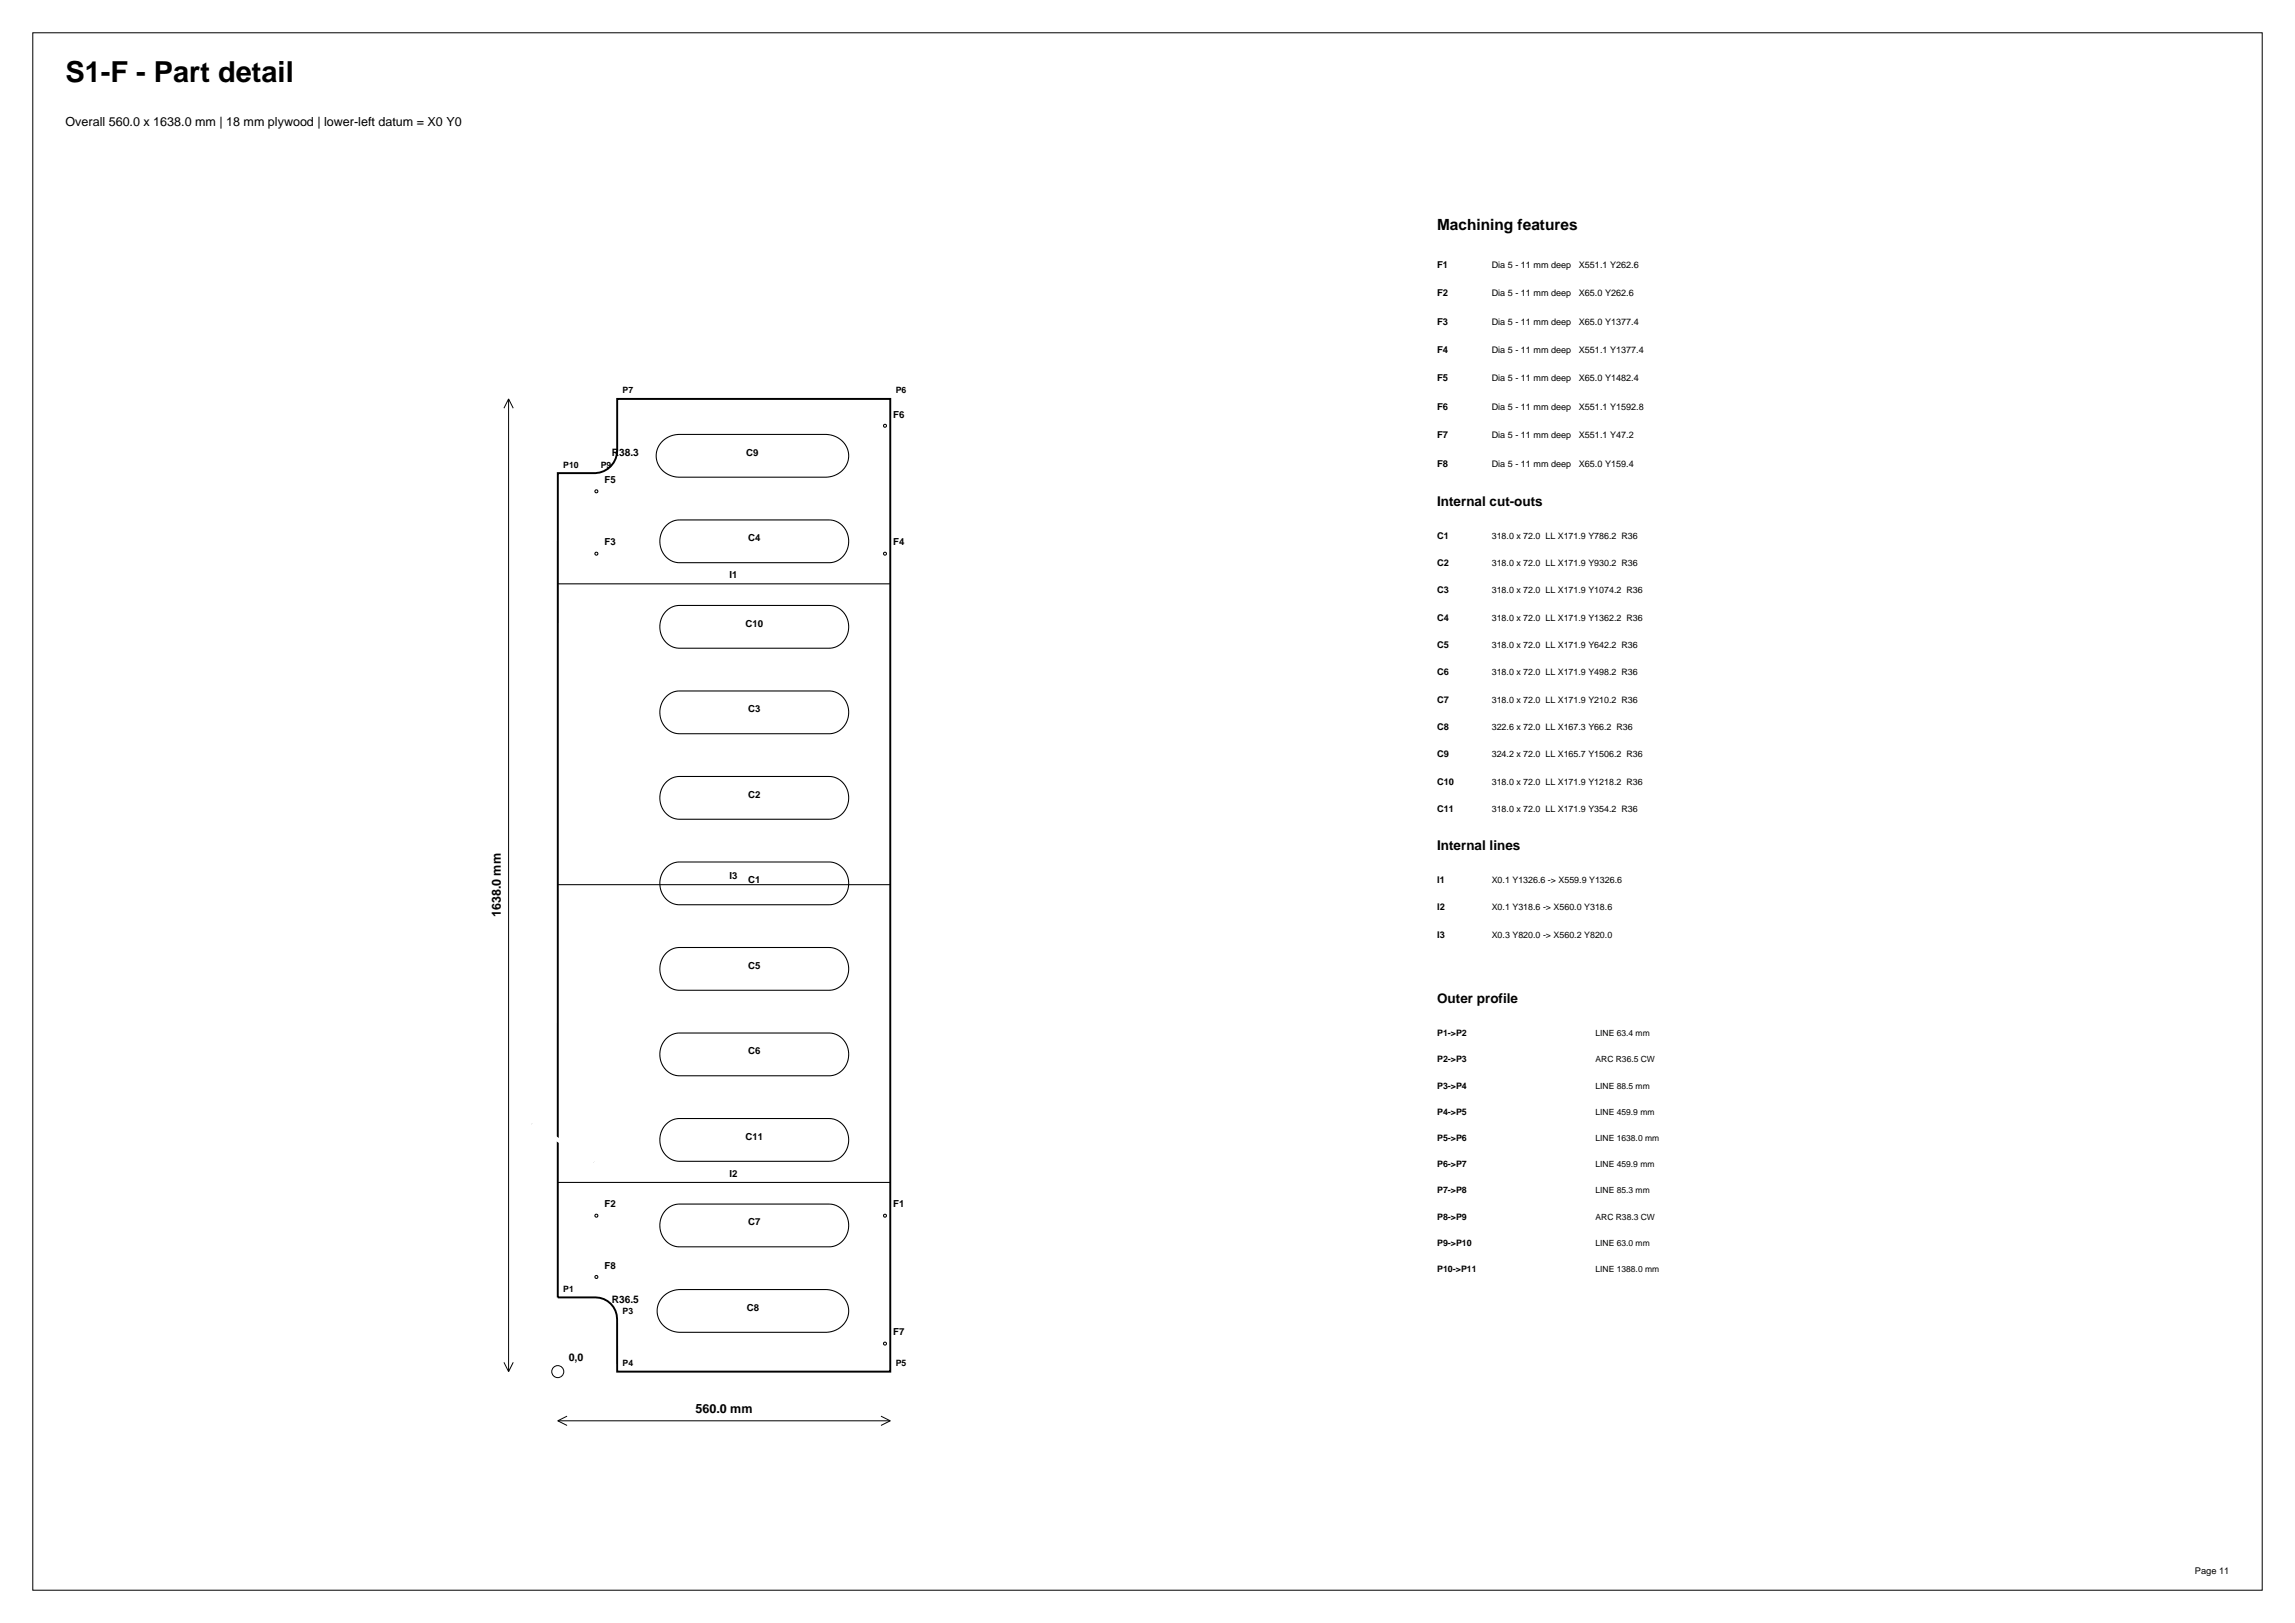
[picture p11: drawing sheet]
<svg xmlns="http://www.w3.org/2000/svg" width="420mm" height="297mm" viewBox="0 0 420 297" stroke-linecap="round" stroke-linejoin="round" font-family="sans-serif">
<defs><g id="words">
<text font-size="5.3" x="12" y="15">S1-F - Part detail</text>
<text font-size="2.8" x="263" y="42">Machining features</text>
<g font-size="2.5">
<text x="263" y="92.6">Internal cut-outs</text>
<text x="263" y="155.6">Internal lines</text>
<text x="263" y="183.6">Outer profile</text>
</g>
<g font-size="2.3">
<text x="12" y="23">Overall 560.0 x 1638.0 mm | 18 mm plywood | lower-left datum = X0 Y0</text>
<text x="91.7" y="167.9" transform="rotate(-90 91.7 167.9)">1638.0 mm</text>
<text x="127.3" y="258.6">560.0 mm</text>
</g>
<g font-size="1.9">
<text x="111.9" y="83.4">R38.3</text>
<text x="111.9" y="238.4">R36.5</text>
<text x="104.1" y="249">0,0</text>
</g>
<g font-size="1.8">
<text x="163.5" y="76.4">F6</text>
<text x="136.6" y="83.4">C9</text>
<text x="110.6" y="88.4">F5</text>
<text x="110.6" y="99.8">F3</text>
<text x="136.9" y="99.1">C4</text>
<text x="163.5" y="99.8">F4</text>
<text x="133.5" y="105.8">I1</text>
<text x="136.4" y="114.7">C10</text>
<text x="136.9" y="130.4">C3</text>
<text x="136.9" y="146">C2</text>
<text x="133.5" y="160.9">I3</text>
<text x="136.9" y="161.7">C1</text>
<text x="136.9" y="177.3">C5</text>
<text x="136.9" y="192.9">C6</text>
<text x="136.4" y="208.6">C11</text>
<text x="133.5" y="215.4">I2</text>
<text x="110.6" y="221">F2</text>
<text x="163.5" y="221">F1</text>
<text x="136.9" y="224.3">C7</text>
<text x="110.6" y="232.2">F8</text>
<text x="136.7" y="239.9">C8</text>
<text x="163.5" y="244.4">F7</text>
</g>
<g font-size="1.7">
<text x="263" y="49">F1</text>
<text x="273" y="49">Dia 5 - 11 mm deep</text>
<text x="288.9" y="49">X551.1 Y262.6</text>
<text x="263" y="54.2">F2</text>
<text x="263" y="59.4">F3</text>
<text x="273" y="54.2">Dia 5 - 11 mm deep</text>
<text x="273" y="59.4">Dia 5 - 11 mm deep</text>
<text x="288.9" y="54.2">X65.0 Y262.6</text>
<text x="288.9" y="59.4">X65.0 Y1377.4</text>
<text x="263" y="64.6">F4</text>
<text x="273" y="64.6">Dia 5 - 11 mm deep</text>
<text x="288.9" y="64.6">X551.1 Y1377.4</text>
<text x="263" y="69.8">F5</text>
<text x="273" y="69.8">Dia 5 - 11 mm deep</text>
<text x="288.9" y="69.8">X65.0 Y1482.4</text>
<text x="263" y="75">F6</text>
<text x="273" y="75">Dia 5 - 11 mm deep</text>
<text x="288.9" y="75">X551.1 Y1592.8</text>
<text x="263" y="80.2">F7</text>
<text x="273" y="80.2">Dia 5 - 11 mm deep</text>
<text x="288.9" y="80.2">X551.1 Y47.2</text>
<text x="263" y="85.4">F8</text>
<text x="273" y="85.4">Dia 5 - 11 mm deep</text>
<text x="288.9" y="85.4">X65.0 Y159.4</text>
<text x="263" y="98.6">C1</text>
<text x="263" y="103.6">C2</text>
<text x="263" y="108.6">C3</text>
<text x="263" y="113.6">C4</text>
<text x="263" y="118.6">C5</text>
<text x="263" y="123.6">C6</text>
<text x="263" y="128.6">C7</text>
<text x="263" y="133.6">C8</text>
<text x="263" y="138.6">C9</text>
<text x="263" y="143.6">C10</text>
<text x="263" y="148.6">C11</text>
<text x="263" y="161.6">I1</text>
<text x="263" y="166.6">I2</text>
<text x="263" y="171.6">I3</text>
<text x="401.7" y="288">Page 11</text>
</g>
<g font-size="1.6">
<text x="113.9" y="72">P7</text>
<text x="163.9" y="72">P6</text>
<text x="103.1" y="85.6">P10</text>
<text x="109.9" y="85.6">P9</text>
<text x="273" y="98.6">318.0 x 72.0 LL X171.9 Y786.2 R36</text>
<text x="273" y="103.6">318.0 x 72.0 LL X171.9 Y930.2 R36</text>
<text x="273" y="108.6">318.0 x 72.0 LL X171.9 Y1074.2 R36</text>
<text x="273" y="113.6">318.0 x 72.0 LL X171.9 Y1362.2 R36</text>
<text x="273" y="118.6">318.0 x 72.0 LL X171.9 Y642.2 R36</text>
<text x="273" y="123.6">318.0 x 72.0 LL X171.9 Y498.2 R36</text>
<text x="273" y="128.6">318.0 x 72.0 LL X171.9 Y210.2 R36</text>
<text x="273" y="133.6">322.6 x 72.0 LL X167.3 Y66.2 R36</text>
<text x="273" y="138.6">324.2 x 72.0 LL X165.7 Y1506.2 R36</text>
<text x="273" y="143.6">318.0 x 72.0 LL X171.9 Y1218.2 R36</text>
<text x="273" y="148.6">318.0 x 72.0 LL X171.9 Y354.2 R36</text>
<text x="273" y="161.6">X0.1 Y1326.6 -&gt; X559.9 Y1326.6</text>
<text x="273" y="166.6">X0.1 Y318.6 -&gt; X560.0 Y318.6</text>
<text x="273" y="171.6">X0.3 Y820.0 -&gt; X560.2 Y820.0</text>
<text x="263" y="189.6">P1-&gt;P2</text>
<text x="292" y="189.6">LINE 63.4 mm</text>
<text x="263" y="194.4">P2-&gt;P3</text>
<text x="292" y="194.4">ARC R36.5 CW</text>
<text x="263" y="199.2">P3-&gt;P4</text>
<text x="292" y="199.2">LINE 88.5 mm</text>
<text x="263" y="204">P4-&gt;P5</text>
<text x="263" y="208.8">P5-&gt;P6</text>
<text x="292" y="204">LINE 459.9 mm</text>
<text x="292" y="208.8">LINE 1638.0 mm</text>
<text x="263" y="213.6">P6-&gt;P7</text>
<text x="292" y="213.6">LINE 459.9 mm</text>
<text x="263" y="218.4">P7-&gt;P8</text>
<text x="292" y="218.4">LINE 85.3 mm</text>
<text x="263" y="223.2">P8-&gt;P9</text>
<text x="263" y="228">P9-&gt;P10</text>
<text x="292" y="223.2">ARC R38.3 CW</text>
<text x="292" y="228">LINE 63.0 mm</text>
<text x="263" y="232.8">P10-&gt;P11</text>
<text x="292" y="232.8">LINE 1388.0 mm</text>
<text x="103.1" y="236.4">P1</text>
<text x="113.9" y="240.4">P3</text>
<text x="113.9" y="250">P4</text>
<text x="163.9" y="250">P5</text>
</g>
</g></defs>
<g fill="none" stroke="#000" stroke-width=".18">
<path d="M6 6h408v285h-408zM93.1 73v178M93.1 73l-.9 1.7M93.1 73l.8 1.7M92.2 249.3l.9 1.7M93.9 249.3l-.8 1.7M102.1 260h60.8M102.1 260l1.7 .9M103.8 259.2l-1.7 .8M161.2 259.2l1.7 .8M162.9 260l-1.7 .9"/>
<circle cx="102.1" cy="251" r="1.1"/>
</g>
<path d="M112.9 73h50v178h-50v-9.6a4 4 0 0 0-3.9-4h-6.9v-150.8h6.8a4.2 4.2 0 0 0 4.1-4.3z" fill="none" stroke="#000" stroke-width=".35"/>
<g fill="none" stroke="#000" stroke-width=".19">
<path d="M121.2 80.8l1.3-.9 1.6-.4h27.4l1.6 .5 1.2 .9 .8 1.3 .2 1.5-.4 1.3-.8 1.1-1.1 .8-1.4 .4h-27.7l-1.1-.2-1-.6-.9-.7-.5-1-.3-1 .1-1.1 .3-1zM121.9 96.2l1.1-.8 1.2-.3 27.9 .1 1.3 .4 1.1 1 .7 1.3 .1 1.6-.3 1.3-.7 1-1 .8-1.2 .4h-28.1l-1-.3-.9-.6-.7-.8-.5-1-.1-1.1 .1-1.1 .4-1.1zM102.1 106.8h60.8M121.9 111.8l1.1-.7 1.2-.3h27.9l1.3 .5 1.1 .9 .7 1.3 .1 1.6-.3 1.3-.7 1.1-1 .7-1.2 .4h-28.1l-1-.3-.9-.5-.7-.8-.5-1-.1-1.2 .1-1.1 .4-1zM121.9 127.5l1.1-.8 1.2-.3 27.9 .1 1.3 .4 1.1 1 .7 1.3 .1 1.6-.3 1.3-.7 1-1 .8-1.2 .3h-28.1l-1-.2-.9-.6-.7-.8-.5-1-.1-1.1 .1-1.1 .4-1.1zM121.9 158.8l1.1-.8 1.2-.3 27.9 .1 1.3 .4 1.1 1 .7 1.3 .1 1.6-.3 1.2-.7 1.1-1 .8-1.2 .3h-28.1l-1-.2-.9-.6-.7-.8-.5-1-.1-1.1 .1-1.1 .4-1.1zM121.9 143.1l1.1-.7 1.2-.3h27.9l1.3 .5 1.1 .9 .7 1.3 .1 1.6-.3 1.3-.7 1.1-1 .7-1.2 .4h-28.1l-1-.3-.9-.5-.7-.8-.5-1-.1-1.2 .1-1.1 .4-1zM102.1 161.9h60.9M121.9 174.4l1.1-.7 1.2-.3h27.9l1.3 .5 1.1 .9 .7 1.3 .1 1.6-.3 1.3-.7 1.1-1 .7-1.2 .4h-28.1l-1-.3-.9-.5-.7-.8-.5-1-.1-1.2 .1-1.1 .4-1zM121.9 190.1l1.1-.8 1.2-.3 27.9 .1 1.3 .4 1.1 1 .7 1.3 .1 1.5-.3 1.3-.7 1.1-1 .8-1.2 .3h-28.1l-1-.2-.9-.6-.7-.8-.5-1-.1-1.1 .1-1.1 .4-1.1zM97.3 205.6l11.4 7M102.1 216.4h60.8"/>
<path d="M121.9 205.7l1.1-.7 1.2-.3h27.9l1.3 .5 1.1 .9 .7 1.3 .1 1.6-.3 1.3-.7 1.1-1 .7-1.2 .4h-28.1l-1-.3-.9-.5-.7-.8-.5-1-.1-1.2 .1-1.1 .4-1zM121.4 237.3l1.3-.9 1.6-.4h27.2l1.6 .5 1.2 .9 .8 1.3 .2 1.5-.4 1.3-.8 1.1-1.1 .8-1.4 .4h-27.5l-1.2-.3-.9-.5-.9-.8-.5-.9-.3-1v-1.1l.4-1zM121.9 221.4l1.1-.8 1.2-.3 27.9 .1 1.3 .4 1.1 1 .7 1.3 .1 1.6-.3 1.2-.7 1.1-1 .8-1.2 .3h-28.1l-1-.2-.9-.6-.7-.8-.5-1-.1-1.1 .1-1.1 .4-1.1z"/>
<circle cx="162" cy="77.9" r=".27"/>
<circle cx="109.1" cy="89.9" r=".27"/>
<circle cx="109.1" cy="101.3" r=".27"/>
<circle cx="162" cy="101.3" r=".27"/>
<circle cx="109.1" cy="222.5" r=".27"/>
<circle cx="109.1" cy="233.7" r=".27"/>
<circle cx="162" cy="222.5" r=".27"/>
<circle cx="162" cy="245.9" r=".27"/>
</g>
<path d="M97.3 205.6l11.4 7" fill="none" stroke="#fff" stroke-width=".78" stroke-linecap="butt"/>
<g fill="#fff" stroke="#fff" stroke-width=".35">
<path d="M103 205.2h4.6v4.9h-4.6z"/>
<path d="M261.6 174.1h38.3v4.1h-38.3z"/>
</g>
<use href="#words"/>
</svg>
